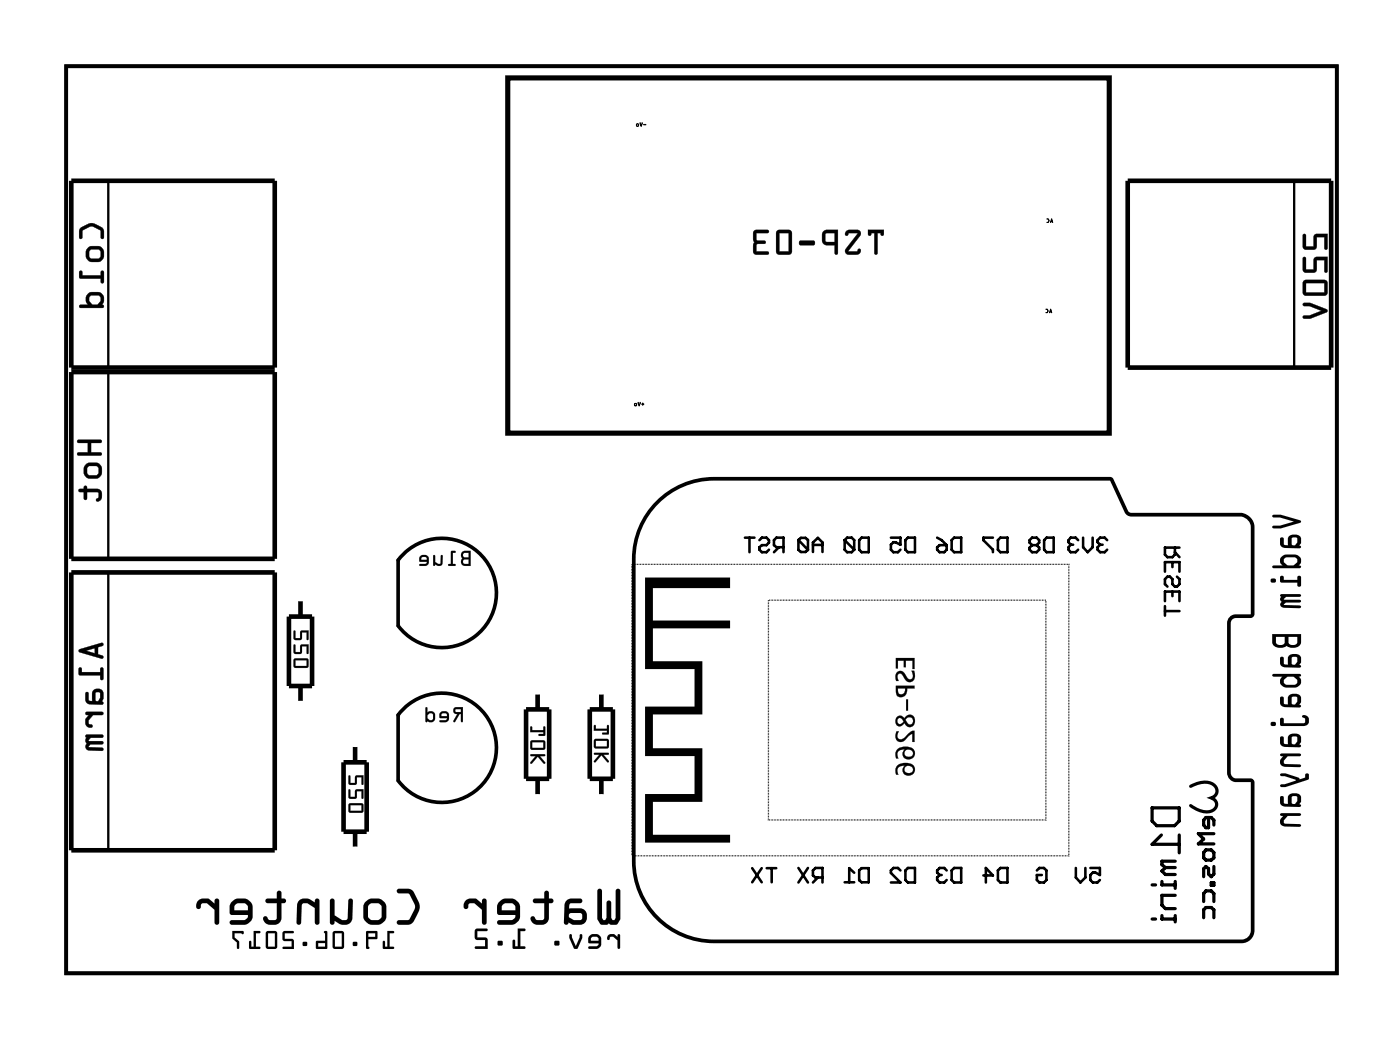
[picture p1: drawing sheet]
<svg xmlns="http://www.w3.org/2000/svg" width="77mm" height="57mm" viewBox="0 0 77 57" stroke-linecap="round" stroke-linejoin="round" font-family="sans-serif">
<path d="M3.6 3.6h69.8v49.8h-69.8zM22.2 30.3a3 3 0 0 1 4.3 .3 3 3 0 0 1-.3 4.3 3 3 0 0 1-4.3-.5v-3.6zM21.9 42.9v-3.6a3 3 0 0 1 4.4-.5 3 3 0 0 1 0 4.5 3 3 0 0 1-4.4-.4" fill="none" stroke="#000" stroke-width=".2"/>
<g fill="#000">
<path d="M35.4 31.7h4.7v.6h-4.2v1.8h4.2v.4h-4.2v1.8h2.7v2.9h-2.7v1.9h2.7v2.9h-2.7v1.8h4.2v.5h-4.7v-2.7h2.8v-2.1h-2.8v-2.7h2.8v-2.1h-2.8z"/>
<path d="M4.4 12.5l-.1 .2 .1 .4h.1v-.4l.5-.3 .5 .3v.4h.2v-.1a.6 .6 0 0 0-.6-.7h-.3zM4.7 14a.5 .5 0 0 0 1 0 .5 .5 0 0 0-1 0zM5 13.7h.5v.1v.3l-.1 .1h-.4l-.1-.1zM4.4 14.9v.4h1.1l.1 .2h.1v-.6h-.2v.2h-1v-.2zM4.8 16.1l-.1 .3 .1 .3h-.4v.2h1.3v-.1l-.1-.1 .1-.4-.1-.2-.2-.1zM5 16.2h.4l.1 .3-.1 .2h-.3l-.2-.2z"/>
<path d="M4.4 12.5l-.1 .5a.1 .1 0 0 0 .1 .1 .1 .1 0 0 0 .1-.1v-.3l.5-.3 .5 .3v.3a.1 .1 0 0 0 .1 .1 .1 .1 0 0 0 .1-.1v-.4l-.5-.3h-.3zM4.4 12.5l.4-.2a.83 .83 0 0 1 .9 .3v.4l-.1 .1h-.1v-.4l-.4-.3h-.2l-.4 .3v.4h-.1v-.4zM4.7 14a.51 .51 0 0 0 1 0 .51 .51 0 0 0-1 0zM4.7 14a.5 .5 0 0 1 1 0 .5 .5 0 0 1-1 0zM5 13.7h.5v.1v.4l-.6-.1v-.3zM5 13.7l-.1 .4 .1 .1h.4l.1-.1v-.3v-.1zM4.4 14.9v.4h1.1v.2a.1 .1 0 0 0 .1 .1 .1 .1 0 0 0 .1-.1v-.6a.1 .1 0 0 0-.1 0 .1 .1 0 0 0-.1 0v.2h-1v-.2zM4.4 14.9h.1v.2h1v-.2h.2v.6h-.1l-.1-.2h-1.1zM4.8 16.1l-.1 .3 .1 .3h-.4a.1 .1 0 0 0-.1 .1 .1 .1 0 0 0 .1 .1h1.2a.1 .1 0 0 0 .1-.1 .1 .1 0 0 0-.1-.1l.1-.2-.1-.4-.2-.1zM4.8 16.2l.2-.2 .6 .1 .1 .2v.3l-.1 .1 .1 .1v.1h-1.3v-.2h.5l-.2-.2zM5 16.2h.4l.1 .1v.2l-.1 .2h-.4l-.1-.2zM5 16.2l-.1 .3 .2 .2h.3l.1-.2-.1-.3z"/>
<path d="M35.4 6.8h.1zM35.2 6.7v.2l.1-.2-.1 .2zM34.9 6.9a.1 .1 0 0 0 .2 0 .1 .1 0 0 0-.2 0zM35 6.8v.1z"/>
<path d="M35.3 6.8l.2 .1zM35.4 6.8h.1zM35.1 6.7l.1 .3 .1-.3-.1 .2zM35.2 6.7v.2l.1-.2-.1 .2zM34.9 6.9a.1 .1 0 0 0 .2 0 .1 .1 0 0 0-.2 0zM35 6.8h.1v.1h-.1zM35 6.8v.1zM35 6.8v.1h.1v-.1z"/>
<path d="M47.7 12.6v.3h.1l.1-.1h.1v1.1l.2 .1v-1.2h.2v.1h.1l.1-.3zM46.5 12.7l-.1 .2h.1l.2-.1h.4l-.6 .9-.1 .2 .2 .1h.5l.2-.2-.1-.1-.1 .1h-.5l.6-.9 .1-.2-.2-.1zM45.2 12.7v.2v.4l.1 .1 .6 .1v.4l.1 .1v-1.4zM45.4 12.8h.5v.5h-.5zM43.9 13.2v.2l.1 .1h.7l.1-.1-.1-.2zM42.7 12.7l-.1 1.2 .2 .1h.6l.1-.2v-1.1l-.2-.1zM42.8 12.8h.5v1h-.5zM41.4 12.7v1.2l.1 .1h.7v-.2h-.7l.1-.4h.4l.1-.1-.1-.1h-.4l-.1-.4h.7v-.1z"/>
<path d="M47.7 12.6v.3a.1 .1 0 0 0 .1 0 .1 .1 0 0 0 .1-.1h.1v1.1a.1 .1 0 0 0 .1 .1 .1 .1 0 0 0 .1-.1v-1.1h.2a.11 .11 0 0 0 0 .1 .11 .11 0 0 0 .2 0v-.3zM47.7 12.6h.9l-.1 .3-.1-.1h-.2l-.1 1.2-.1-.1v-1.1h-.2l-.1 .1zM46.5 12.7l-.1 .2a.13 .13 0 0 0 .2 0 .13 .13 0 0 0 .1-.1h.4l-.6 .9a.21 .21 0 0 0-.1 .2 .21 .21 0 0 0 .2 .1h.5l.2-.3a.13 .13 0 0 0-.1 0 .13 .13 0 0 0-.1 .1h-.5l.7-.9a.21 .21 0 0 0-.2-.3zM46.5 12.7l.6-.1a.2 .2 0 0 1 .1 .3l-.6 .9h.5l.1-.1v.2l-.7 .1-.1-.3 .7-.9h-.4l-.2 .1zM45.2 12.7l-.1 .2 .1 .4 .1 .2h.6l-.1 .4a.1 .1 0 0 0 .1 .1 .1 .1 0 0 0 .1-.1v-1.3h-.6zM45.2 12.7l.8-.1v1.4l-.1-.1v-.4l-.6-.1-.1-.1zM45.4 12.8h.5v.5h-.5zM45.4 12.8v.5h.5v-.5zM43.9 13.2v.2l.1 .1h.7l.1-.1-.1-.2zM43.9 13.2h.8l.1 .2-.1 .1h-.7zM42.7 12.7l-.1 1.2 .2 .1h.6l.1-.2v-1.1l-.2-.1zM42.7 12.7l.6-.1 .2 .1v1.1l-.1 .2h-.6l-.1-.1zM42.8 12.8h.5v1h-.5zM42.8 12.8v1h.5v-1zM41.4 12.7v1.2l.1 .1h.7a.1 .1 0 0 0 0-.1 .1 .1 0 0 0 0-.1h-.7l.1-.4h.4a.1 .1 0 0 0 .1-.1 .1 .1 0 0 0-.1-.1h-.4l-.1-.4h.7a.1 .1 0 0 0 0-.1 .1 .1 0 0 0 0-.1zM41.4 12.7h.8v.1h-.7l.1 .4h.4l.1 .1-.1 .1h-.4l-.1 .4h.7v.2h-.7l-.1-.1z"/>
<path d="M57.7 17l-.1 .2h.2zM57.7 17v.1zM57.4 17.1a.1 .1 0 0 0 .2 0 .1 .1 0 0 0-.2 0z"/>
<path d="M57.7 17l-.1 .2h.2zM57.7 17l.1 .2h-.2zM57.7 17v.1zM57.7 17v.1h.1zM57.4 17l.2 .1-.2 .1h.1l.1-.2zM57.5 17h.1l-.1 .2 .1-.1z"/>
<path d="M57.8 12l-.1 .2h.1zM57.8 12.1h-.1zM57.5 12.1a.09 .09 0 0 0 .1 0 .09 .09 0 0 0-.1 0z"/>
<path d="M57.7 12v.2h.1zM57.8 12v.2h-.1zM57.8 12l-.1 .2h.1zM57.5 12l.1 .1-.1 .1h.1v-.1zM57.5 12l.1 .1-.1 .1h.1v-.1z"/>
<path d="M71.6 12.9v.6l.1 .2h.6v-.7h.4l.1 .7h.1v-.9l-.7 .1v.6h-.5v-.6zM71.6 14.1v.7l.1 .2 .6-.1v-.6h.4l.1 .6h.1v-.8l-.7 .1v.6h-.5v-.6zM71.6 15.4v.7l.1 .1h1l.2-.1v-.6l-.1-.1zM71.7 15.5h1v.6h-1zM71.6 16.7v.1h.3l.7 .3-.7 .2h-.3v.2h.4l.9-.4v-.1l-.9-.4z"/>
<path d="M71.6 12.9v.6l.1 .2h.6v-.7h.4v.6a.1 .1 0 0 0 .1 .1 .1 .1 0 0 0 .1-.1v-.8l-.7 .1v.6h-.5v-.6zM71.6 12.9h.1v.6h.5v-.6l.7-.1v.9h-.1v-.7h-.5v.7h-.6l-.1-.2zM71.6 14.1v.7l.1 .2 .6-.1v-.6h.4v.6a.1 .1 0 0 0 .1 .1 .1 .1 0 0 0 .1-.1v-.8h-.7v.7h-.5v-.6zM71.6 14.1l.1 .1v.6h.5v-.6l.7-.1v.8h-.1v-.6h-.5v.6l-.6 .1-.1-.2zM71.6 15.4v.7l.1 .1h1l.2-.1v-.6l-.1-.1zM71.6 15.4h1.2l.1 .1v.6l-.2 .1h-1l-.1-.1zM71.7 15.5h1v.6h-1zM71.7 15.5v.6h1.1v-.6zM71.6 16.6v.2h.3l.7 .3-.7 .2h-.2a.1 .1 0 0 0-.1 .1 .1 .1 0 0 0 .1 .1h.3l.9-.4-.9-.5zM71.6 16.7l.4-.1 .9 .4v.1l-.9 .4h-.4v-.2h.3l.7-.2-.7-.3h-.3z"/>
<path d="M3.6 3.6v49.8h69.8v-49.8zM3.6 3.6h69.8v49.8h-69.8z"/>
<path d="M4.3 24.2v.1h.5v.5h-.5v.2h1.3l-.1-.2h-.5v-.5h.5v-.2zM4.6 25.9a.5 .5 0 0 0 1 0 .5 .5 0 0 0-1 0zM4.9 25.6h.4l.1 .1v.3l-.1 .1h-.4l-.1-.2zM4.3 26.9l.1 .1h.2v.4h.1h.1v-.4h.6v.3l-.1 .1v.1a.35 .35 0 0 0 .3-.3 .35 .35 0 0 0-.3-.4h-.5l-.1-.1-.1 .1z"/>
<path d="M4.3 24.2v.1h.5v.5h-.5a.1 .1 0 0 0-.1 .1 .1 .1 0 0 0 .1 .1h1.2a.1 .1 0 0 0 .1-.1 .1 .1 0 0 0-.1-.1h-.5v-.5h.5a.1 .1 0 0 0 .1-.1 .1 .1 0 0 0-.1-.1zM4.3 24.2h1.2v.1h-.5v.5h.5l.1 .2h-1.3v-.2h.5v-.5h-.5zM4.6 25.9a.51 .51 0 0 0 1 0 .51 .51 0 0 0-1 0zM4.6 25.9a.5 .5 0 0 1 1 0 .5 .5 0 0 1-1 0zM4.9 25.6h.4l.1 .1-.1 .4-.5-.1v-.3zM4.8 25.6v.3l.1 .2h.4l.1-.1v-.3l-.1-.1zM4.3 26.9l.1 .1h.2v.4a.1 .1 0 0 0 .1 .1 .1 .1 0 0 0 .1-.1v-.4h.6v.3l-.1 .1v.1a.21 .21 0 0 0 .2 0 .21 .21 0 0 0 .1-.2v-.3l-.2-.1-.6-.1a.1 .1 0 0 0-.1-.1 .1 .1 0 0 0-.1 .1zM4.3 26.9l.3-.1 .1-.1 .1 .1h.5a.37 .37 0 0 1 .3 .4 .37 .37 0 0 1-.2 .3l-.1-.1 .1-.1v-.3h-.6v.4h-.1h-.1v-.4h-.2z"/>
<path d="M4.3 35.7l.1 .1 1.2 .4 .1-.1-.1-.1-.2-.1v-.4l.3-.1-.1-.1zM4.3 35.7l1.3-.4 .1 .1-.3 .1v.4l.2 .1 .1 .1-.1 .1-1.2-.4zM4.7 35.7l.5-.1v.3zM4.7 35.7l.5 .2v-.3zM4.3 36.7l.1 .4h1.1v.1a.1 .1 0 0 0 .1 .1 .1 .1 0 0 0 .1-.1v-.5a.1 .1 0 0 0-.1-.1 .1 .1 0 0 0-.1 .1v.2h-1v-.2zM4.4 36.7h.1v.2h1v-.2h.1l.1 .6h-.2v-.2h-1.1zM4.7 38v.4l.1 .2 .8 .1a.09 .09 0 0 0 .1-.1 .09 .09 0 0 0-.1-.1l.1-.4a.32 .32 0 0 0-.3-.3 .32 .32 0 0 0-.3 .3v.4l-.2-.1v-.4zM4.7 38h.2v.5h.2v-.4a.31 .31 0 0 1 .3-.3 .31 .31 0 0 1 .3 .3l-.1 .4v.2h-.7l-.2-.2zM5.3 38h.2v.3l-.1 .2-.1-.1zM5.3 38l-.1 .4 .2 .1 .1-.2v-.3zM4.7 39.1v.1l.2 .1-.2 .2a.33 .33 0 0 0 0 .3 .33 .33 0 0 0 .3 .2 .14 .14 0 0 0 .1-.2 .14 .14 0 0 0-.2-.1v-.2l.2-.2h.5a.1 .1 0 0 0 .1-.1 .1 .1 0 0 0-.1-.1zM4.7 39.1h1l-.1 .1h-.5l-.2 .3v.2l.2 .2a.23 .23 0 0 1-.3 0 .23 .23 0 0 1-.1-.2v-.2l.2-.3h-.2zM4.7 40.3v.3l.1 .2a.21 .21 0 0 0-.1 .3 .21 .21 0 0 0 .2 .1h.7a.1 .1 0 0 0 .1-.1 .1 .1 0 0 0-.1-.1h-.7l.1-.1h.6a.1 .1 0 0 0 .1-.1 .1 .1 0 0 0-.1-.1l-.7-.1 .1-.1h.6a.1 .1 0 0 0 .1-.1 .1 .1 0 0 0-.1-.1zM4.7 40.4h1l-.1 .1h-.6l-.1 .1 .7 .1v.1l-.6 .1-.1 .1h.7v.2h-.7a.21 .21 0 0 1-.2-.2 .21 .21 0 0 1 .1-.2l-.1-.2z"/>
<path d="M4.3 35.7l.1 .1 1.2 .4 .1-.1-.1-.1-.2-.1v-.4h.2v-.2zM4.7 35.7l.5-.1v.3zM4.3 36.7l.1 .4h1.1v.2h.2l-.1-.7-.1 .1v.2h-1v-.2zM4.7 38v.5l.2 .2h.8l-.1-.2 .1-.4a.31 .31 0 0 0-.3-.3 .31 .31 0 0 0-.3 .3v.4h-.2v-.5zM5.3 38h.2v.3l-.1 .2-.2-.1zM4.7 39.1v.1l.2 .1-.2 .2a.33 .33 0 0 0 0 .3 .33 .33 0 0 0 .3 .1 .12 .12 0 0 0 .1-.1 .12 .12 0 0 0-.2-.1v-.2l.2-.2 .5-.1 .1-.1zM4.7 40.4l.1 .7 .9 .1-.1-.1-.7-.1 .1-.1 .7-.1-.1-.1-.7-.1 .1-.1h.6l.1-.1z"/>
<path d="M16.1 34.6l.1 .5h.4v-.4h.2v.4h.1v-.5h-.4v.4h-.3v-.4zM16.1 35.4l.1 .5h.4v-.4h.2v.4h.1v-.5h-.4v.4h-.3v-.4zM16.2 36.2v.5l.7-.1v-.4zM16.2 36.2h.6v.4h-.6z"/>
<path d="M16.1 34.6l.1 .5h.4v-.4h.2v.4h.2v-.5h-.5v.4h-.3v-.4zM16.1 34.6h.1v.4h.3v-.4h.4v.5l-.1-.4h-.2v.4h-.4zM16.1 35.4l.1 .5h.4v-.4h.2v.4h.2v-.5h-.5v.4h-.3v-.4zM16.1 35.4h.1v.4h.3v-.4h.4v.5l-.1-.4h-.2v.4h-.4zM16.2 36.2l-.1 .4 .1 .1h.6l.1-.1v-.5zM16.2 36.2h.7v.4l-.7 .1zM16.2 36.2h.6v.4h-.6zM16.2 36.2v.4h.6v-.4z"/>
<path d="M24.9 38.9a.19 .19 0 0 0 0 .2 .19 .19 0 0 0 .2 .1l-.2 .4h.1l.3-.4v.4h.1v-.8zM25 38.9h.3v.2h-.3zM24.2 39.1v.3l.4 .1h-.1h-.3v.1h.4l.1-.1-.1-.4-.1-.1zM24.3 39.2h.2l.1 .1h-.4zM23.4 38.8v.8h.4l.1-.1v-.3l-.2-.2-.2 .1v-.2zM23.5 39.2h.3v.3h-.2l-.1-.1z"/>
<path d="M24.9 38.9a.2 .2 0 0 0 0 .2 .2 .2 0 0 0 .2 .1l-.2 .4h.1l.3-.4v.4h.1v-.8zM25 38.9l.4-.1v.8l-.1-.4h-.1l-.2 .4h-.1l.2-.4a.19 .19 0 0 1-.2-.1 .19 .19 0 0 1 .1-.2zM25 38.9h.3v.2h-.3zM25 38.9v.2h.3v-.2zM24.2 39.1l-.1 .3h.5l-.1 .1h-.3l-.1 .1h.5l.1-.1-.1-.4-.1-.1zM24.2 39.1h.3h.1l.1 .4-.1 .1h-.4v-.1h.3h.1l-.4-.1zM24.3 39.2h.2l.1 .1h-.4zM24.3 39.2l-.1 .1h.4l-.1-.1zM23.4 38.8v.8h.4l.1-.1v-.3l-.2-.2-.2 .1v-.2zM23.4 38.8l.1 .1v.2h.2l.2 .1v.3l-.1 .1h-.4zM23.5 39.2h.1h.2v.3h-.2l-.1-.1zM23.5 39.2v.3h.1h.2v-.3h-.2z"/>
<path d="M25.4 30.3l-.1 .6 .2 .2h.4v-.9zM25.5 30.7h.2v.3l-.2-.1zM25.5 30.4h.2v.2h-.2zM24.8 30.3v.7h-.2l.4 .1v-.1h-.1v-.6l.1-.1zM23.8 30.5v.6l.1-.1a.23 .23 0 0 0 .2 .1 .23 .23 0 0 0 .2-.2v-.4h-.1l-.1 .5-.2-.1v-.4zM23.1 30.5l-.1 .3 .4 .1v.1h-.3l-.1 .1 .5-.1 .1-.1-.1-.3-.1-.1zM23.2 30.6h.2v.1h-.3z"/>
<path d="M25.4 30.3l-.1 .6 .2 .2h.4v-.9zM25.4 30.3l.5-.1v.9h-.4a.23 .23 0 0 1-.2-.2 .23 .23 0 0 1 .1-.2l-.1-.2zM25.5 30.7h.2v.3l-.2-.1zM25.5 30.7v.2l.2 .1v-.3zM25.5 30.4h.2v.2h-.2zM25.5 30.4v.2h.2v-.3zM24.8 30.3v.7h-.2l.4 .1v-.1h-.1v-.6l.1-.1zM24.8 30.3h.2h-.1v.7h.1v.1l-.4-.1h.2zM23.8 30.5v.6l.1-.1a.24 .24 0 0 0 .4-.1v-.4h-.1v.4l-.1 .1-.2-.1v-.4zM23.8 30.5h.1v.4l.2 .1 .1-.5h.1v.5l-.3 .1-.1-.1h-.1zM23.1 30.5l-.1 .3h.4v.2h-.3l-.1 .1 .5-.1 .1-.1-.1-.3-.1-.1zM23.1 30.5h.3l.1 .1 .1 .3-.1 .1h-.5h.1h.3l.1-.1-.5-.1zM23.2 30.6h.2v.1h-.3zM23.2 30.6l-.1 .1h.4l-.1-.1z"/>
<path d="M29.1 39.9v.3h.7v.1l-.2 .1h.3v-.5l-.1 .2h-.6v-.2zM29.2 40.7v.5l.7-.1v-.5zM29.2 40.7h.6v.4h-.6zM29.1 41.4l.1 .1h.2l-.3 .3 .1 .1 .3-.4 .4 .4-.2-.4h.2v-.1z"/>
<path d="M29.1 39.9v.3h.7v.1h-.2v.1h.4l-.1-.5h-.1v.2h-.6v-.2zM29.1 39.9h.1v.2h.7v-.2v.5h-.3l.3-.1v-.1h-.8zM29.2 40.7l-.1 .4 .1 .1h.6l.1-.1v-.5zM29.2 40.7h.7v.4l-.7 .1zM29.2 40.7h.6v.4h-.6zM29.2 40.7v.4h.7v-.4zM29.1 41.4l.1 .1h.2l-.3 .3 .1 .1 .3-.4 .4 .4h.1l-.3-.4h.2v-.1zM29.1 41.4h.8v.1h-.3l.3 .4-.4-.4-.3 .4-.1-.1 .3-.3h-.2z"/>
<path d="M32.6 39.8v.3h.7v.1l-.2 .1h.3v-.5l-.1 .2h-.6v-.2zM32.7 40.6v.5l.7-.1v-.4zM32.7 40.7h.6v.3h-.6zM32.6 41.3l.1 .1h.2l-.3 .4 .1 .1 .3-.4 .4 .3-.2-.4h.2v-.1z"/>
<path d="M32.6 39.8v.3h.7v.1h-.2v.1h.4l-.1-.5h-.1v.2h-.6v-.2zM32.6 39.8h.1v.2h.6l.1-.2v.5h-.3l.2-.1v-.1h-.7zM32.7 40.6l-.1 .4 .1 .1h.6l.1-.1v-.4zM32.7 40.6h.7v.4l-.7 .1zM32.7 40.7h.6v.3h-.6zM32.7 40.7v.3h.6v-.3zM32.6 41.3l.1 .1h.2l-.3 .4 .1 .1 .3-.4 .4 .3h.1l-.3-.4h.2v-.1zM32.6 41.3h.8v.1h-.3l.3 .4-.4-.3-.3 .3h-.1l.3-.4h-.2z"/>
<path d="M35.3 22.2a.06 .06 0 0 0 .1 0 .06 .06 0 0 0-.1 0zM35 22.1l.1 .2 .1-.2-.1 .1zM34.8 22.2a.1 .1 0 0 0 .2 0 .1 .1 0 0 0-.2 0zM34.9 22.2v.1z"/>
<path d="M35.3 22.2a.07 .07 0 0 0 .1 0 .07 .07 0 0 0-.1 0zM35.2 22.2a.1 .1 0 0 0 .2 0 .1 .1 0 0 0-.2 0zM35 22.1l.1 .2 .1-.2-.1 .1zM35.1 22.1v.2l.1-.2-.1 .2zM34.8 22.2a.1 .1 0 0 0 .2 0 .1 .1 0 0 0-.2 0zM34.9 22.2h.1v.1h-.1zM34.9 22.2v.1l.1-.1z"/>
<path d="M49.2 36.1v.6h.1v-.4h.4v.3h.1v-.3h.3v.4h.1v-.6zM49.3 36.9l-.1 .1a.25 .25 0 0 0 .2 .4l-.1-.3 .1-.1h.1a.46 .46 0 0 0 .7 .4v-.4v-.2h-.1l.1 .3a.2 .2 0 0 1-.3 .2 .2 .2 0 0 1-.1-.2l-.3-.3zM49.2 37.6a.53 .53 0 0 0 .2 .7 .37 .37 0 0 0 .4-.5h.4v-.2zM49.3 37.8l.4 .1a.22 .22 0 0 1-.2 .2 .22 .22 0 0 1-.2-.3zM49.8 38.4v.6h.1v-.6zM49.3 39.4l-.1 .2 .1 .2 .1 .1 .3-.2 .1 .2a.32 .32 0 0 0 .5-.3 .32 .32 0 0 0-.5-.3l-.1 .1-.3-.1zM49.3 39.5l.2-.1 .1 .2-.2 .1zM49.8 39.4a.2 .2 0 0 1 .3 0 .2 .2 0 0 1 0 .3 .2 .2 0 0 1-.3-.1zM49.3 40.1a.35 .35 0 0 0 0 .6 .35 .35 0 0 0 .6-.2l.2-.2v.4h.1v-.6h-.1l-.6 .5-.2-.1 .1-.4zM49.3 41.1l-.1 .3v.2h.1a.31 .31 0 0 1 .2-.4l.2-.1a.34 .34 0 0 0 .1 .6 .34 .34 0 0 0 .5-.3 .34 .34 0 0 0-.3-.4zM49.7 41.3a.22 .22 0 0 1 .4 0 .22 .22 0 0 1-.4 0zM49.3 42l-.1 .3v.2h.1a.31 .31 0 0 1 .2-.4l.2-.1a.34 .34 0 0 0 .1 .6 .34 .34 0 0 0 .5-.3 .34 .34 0 0 0-.3-.4zM49.7 42.2a.22 .22 0 0 1 .4 0 .22 .22 0 0 1-.4 0z"/>
<path d="M49.2 36.1v.6h.1v-.4h.4l-.1 .3h.2v-.3h.3v.4h.1v-.6zM49.2 36.1h1v.6h-.1v-.4h-.3v.3h-.1v-.3h-.4v.4h-.1zM49.3 36.9l-.1 .2v.3h.2l-.1-.3 .1-.1 .2 .1a.33 .33 0 0 0 .4 .3 .33 .33 0 0 0 .3-.4l-.1-.2h-.1v.3a.17 .17 0 0 1-.1 .2 .17 .17 0 0 1-.2-.2l-.3-.3zM49.3 36.9h.2l.3 .2a.18 .18 0 0 0 .2 .2 .18 .18 0 0 0 .2-.2l-.1-.3h.1a.34 .34 0 0 1 0 .5 .34 .34 0 0 1-.5 0v-.1a.2 .2 0 0 0-.2-.2 .2 .2 0 0 0-.2 .1l.1 .3h-.2zM49.2 37.6a.54 .54 0 0 0 .2 .7 .37 .37 0 0 0 .3-.1 .37 .37 0 0 0 .1-.4h.4v-.2zM49.2 37.6h1v.2h-.4a.33 .33 0 0 1-.1 .4 .33 .33 0 0 1-.5-.1zM49.3 37.8l.4 .1a.21 .21 0 0 1-.2 .2 .21 .21 0 0 1-.2-.3zM49.3 37.8a.23 .23 0 0 0 .2 .3 .23 .23 0 0 0 .2-.3zM49.8 38.4v.6h.1v-.6zM49.8 38.4h.1v.6h-.1zM49.3 39.4l-.1 .2v.2l.2 .1 .3-.2 .1 .2a.32 .32 0 0 0 .5-.3 .32 .32 0 0 0-.5-.3l-.1 .1-.3-.1zM49.3 39.4l.1-.1 .3 .2 .1-.2a.31 .31 0 0 1 .5 .3 .31 .31 0 0 1-.5 .3l-.1-.2-.3 .2-.1-.1-.1-.2zM49.3 39.5l.2-.1 .1 .2-.2 .1zM49.3 39.6a.19 .19 0 0 0 .3 0 .19 .19 0 0 0-.3 0zM49.7 39.5a.2 .2 0 0 1 .4 0 .2 .2 0 0 1-.4 0zM49.8 39.4a.21 .21 0 0 0 0 .3 .21 .21 0 0 0 .3 0 .21 .21 0 0 0-.1-.3zM49.2 40.1a.35 .35 0 0 0 .1 .6 .35 .35 0 0 0 .5-.2l.3-.2v.4h.1v-.6h-.1l-.6 .5-.2-.1 .1-.4zM49.3 40.1h.1l-.1 .4 .2 .1 .6-.5h.1v.6h-.1v-.4l-.3 .2a.34 .34 0 0 1-.5 .2 .34 .34 0 0 1 0-.5zM49.3 41.1l-.1 .3v.2h.2a.3 .3 0 0 1 .1-.4l.2-.1a.33 .33 0 0 0 0 .5 .33 .33 0 0 0 .5 0 .34 .34 0 0 0 0-.4 .34 .34 0 0 0-.2-.2h-.4zM49.3 41.1a.57 .57 0 0 1 1 .3 .32 .32 0 0 1-.5 .3 .32 .32 0 0 1-.1-.6l-.2 .1a.31 .31 0 0 0-.2 .4h-.1v-.2zM49.7 41.3a.21 .21 0 0 1 .4 0 .21 .21 0 0 1-.4 0zM49.7 41.3a.25 .25 0 0 0 .5 0 .25 .25 0 0 0-.5 0zM49.3 42l-.1 .3v.2h.2a.3 .3 0 0 1 .1-.4l.2-.1a.33 .33 0 0 0 0 .5 .33 .33 0 0 0 .5 0 .34 .34 0 0 0 0-.4 .34 .34 0 0 0-.2-.2h-.4zM49.3 42a.57 .57 0 0 1 1 .2 .32 .32 0 0 1-.5 .4 .32 .32 0 0 1-.1-.6l-.2 .1a.31 .31 0 0 0-.2 .4h-.1v-.2zM49.7 42.2a.21 .21 0 0 1 .4 0 .21 .21 0 0 1-.4 0zM49.7 42.2a.25 .25 0 0 0 .5 0 .25 .25 0 0 0-.5 0z"/>
<path d="M69.9 28.3v.1h.4l.8 .2-.8 .3h-.4v.1h.5l1.1-.4-1.1-.3zM70.3 29.5v.4l.2 .2h.9l.1-.1h-.1l.1-.2a.38 .38 0 0 0-.3-.4 .38 .38 0 0 0-.5 .2l.1 .3h-.2h-.1v-.4zM71 29.5h.3v.3l-.2 .1h-.1zM70.4 30.6l-.1 .3 .2 .1h-.6v.2l1.6-.1-.2-.1 .2-.1v-.2l-.3-.2h-.6zM70.6 30.7l.5-.1 .2 .1v.2a.44 .44 0 0 1-.8 0zM70.3 31.6l.1 .4h.9v.2h.2l-.1-.6-.1 .1v.1h-.8v-.1zM69.8 31.9a.15 .15 0 0 0 .3 0 .15 .15 0 0 0-.3 0zM70.3 32.6l.1 .7h1.1l-.1-.1h-.9l.1-.1h.8v-.2h-.9l.2-.1h.7v-.2zM69.9 34.8v.5a.49 .49 0 0 0 .8 .2l.4 .1a.38 .38 0 0 0 .4-.3v-.5zM70.8 35h.5v.3a.27 .27 0 0 1-.3 .1 .27 .27 0 0 1-.2-.1zM70.1 35h.5v.3a.27 .27 0 0 1-.3 .1 .27 .27 0 0 1-.2-.1zM70.3 36.1v.4l.2 .1 .9 .1 .1-.1-.1-.1 .1-.1a.38 .38 0 0 0-.3-.5 .38 .38 0 0 0-.5 .2l.1 .4h-.2l-.1-.1v-.3zM71 36.1h.3v.2l-.2 .2-.1-.1zM69.9 37v.1h.5l-.1 .4 .3 .2h.6l.2-.1a.3 .3 0 0 0-.1-.5h.2l-.1-.1zM70.5 37.3a.44 .44 0 0 1 .8 0v.2l-.2 .1h-.4l-.2-.1zM70.3 38.3v.4l.2 .1h.9h.1l-.1-.1 .1-.2a.38 .38 0 0 0-.3-.4 .38 .38 0 0 0-.5 .2l.1 .4h-.2l-.1-.1v-.3zM71 38.3h.3v.2l-.2 .2-.1-.1zM70.3 39.4l.1 .5h1.2a.29 .29 0 0 0 .3-.4 .29 .29 0 0 0-.4-.2l.2 .2-.1 .2h-1.1v-.2zM69.8 39.8a.15 .15 0 0 0 .3 0 .15 .15 0 0 0-.3 0zM70.3 40.4v.5l.2 .1h.9l.1-.1h-.1l.1-.2a.38 .38 0 0 0-.3-.4 .38 .38 0 0 0-.5 .2l.1 .4-.2-.1h-.1v-.3zM71 40.4l.3 .1v.2l-.2 .2-.1-.1zM70.3 41.4v.1h.2l-.2 .3 .1 .2 .2 .1h.9l-.1-.1-.8-.1h-.1l.2-.4h.7v-.1zM70.3 42.5l.1 .1 .8 .2-.8 .3h-.1l.1 .1h.2l1.3-.5-.1-.2h-.1v.2l-.3 .1-.1-.1-.7-.2zM70.3 43.7v.4l.2 .2h.9l.1-.1h-.1l.1-.2a.38 .38 0 0 0-.3-.4 .38 .38 0 0 0-.5 .2l.1 .3h-.2h-.1v-.4zM71 43.7h.3v.3l-.2 .1h-.1zM70.3 44.7v.1h.2l-.2 .3 .1 .2 .2 .1 .9-.1-.1-.1h-.8l-.1-.1 .2-.3h.7v-.1z"/>
<path d="M69.9 28.3v.1h.4l.8 .2-.8 .3h-.4v.1h.5l1.1-.4-1.1-.3zM69.9 28.3h.5l1.1 .3-1.1 .4h-.5v-.1h.4l.8-.3-.8-.2h-.4zM70.3 29.5v.4l.2 .2h.9l.1-.1h-.1l.1-.2a.38 .38 0 0 0-.3-.4 .38 .38 0 0 0-.5 .2l.1 .3h-.2h-.1v-.4zM70.3 29.5h.2v.4h.1h.2l-.1-.3a.38 .38 0 0 1 .5-.3 .38 .38 0 0 1 .3 .5l-.1 .1 .1 .1-.1 .1h-.9l-.2-.2zM71 29.5h.3v.3l-.2 .1h-.1zM71 29.5v.4h.1l.2-.1v-.3zM70.4 30.6l-.1 .3 .2 .1h-.6v.2l1.6-.1-.2-.1 .2-.1v-.2l-.3-.2h-.6zM70.4 30.6l.2-.2 .6 .1 .3 .2v.2l-.2 .1 .2 .1-1.6 .1v-.2h.6l-.2-.1zM70.5 30.7l.6-.1 .2 .1v.2l-.2 .1h-.4l-.2-.1zM70.6 30.7l-.1 .2 .2 .1h.4l.2-.1v-.2l-.2-.1zM70.3 31.6l.1 .4h.9v.2h.2l-.1-.6-.1 .1v.1h-.8v-.1zM70.3 31.6l.2 .1v.1h.8v-.1l.1-.1 .1 .6h-.2v-.2h-.9zM69.8 31.9a.15 .15 0 0 0 .3 0 .15 .15 0 0 0-.3 0zM69.8 31.9a.15 .15 0 0 1 .3 0 .15 .15 0 0 1-.3 0zM70.3 32.6v.3l.1 .1a.18 .18 0 0 0-.1 .3 .18 .18 0 0 0 .3 .1h.8v-.2h-.9l.1-.1h.8v-.2h-.9l.2-.1h.7l.1-.1zM70.3 32.6l1.2 .1-.1 .1h-.7l-.2 .1h.9v.2h-.8l-.1 .1h.9v.2h-.8a.18 .18 0 0 1-.3-.1 .18 .18 0 0 1 .1-.3l-.1-.1zM69.9 34.8v.5a.52 .52 0 0 0 .8 .2l.4 .1a.37 .37 0 0 0 .4-.3v-.5zM69.9 34.8h1.6v.5a.49 .49 0 0 1-.8 .2l-.4 .1a.38 .38 0 0 1-.4-.3zM70.8 35h.5v.3a.27 .27 0 0 1-.3 .1 .27 .27 0 0 1-.2-.1zM70.8 35v.3a.27 .27 0 0 0 .2 .1 .27 .27 0 0 0 .3-.1v-.3zM70.1 35h.5v.3a.27 .27 0 0 1-.3 .1 .27 .27 0 0 1-.2-.1zM70.1 35v.3a.27 .27 0 0 0 .2 .1 .27 .27 0 0 0 .3-.1v-.3zM70.3 36.1v.4l.2 .1h.9h.1l-.1-.1 .1-.1a.38 .38 0 0 0-.3-.5 .38 .38 0 0 0-.5 .2l.1 .4h-.2l-.1-.1v-.3zM70.3 36.1h.2v.3l.1 .1h.2l-.1-.4a.38 .38 0 0 1 .5-.2 .38 .38 0 0 1 .3 .5l-.1 .1 .1 .1-.1 .1-.9-.1-.2-.1zM71 36.1h.3v.2l-.2 .2-.1-.1zM71 36.1v.3l.1 .1 .2-.2v-.2zM69.9 37v.1h.5l-.1 .4 .3 .2h.6l.2-.1a.3 .3 0 0 0-.1-.5h.2l-.1-.1zM69.9 37h1.5l.1 .1-.1 .1a.29 .29 0 0 1 0 .4l-.2 .1h-.6l-.3-.2 .1-.4h-.5zM70.5 37.3l.2-.1h.4l.2 .1v.2l-.2 .1h-.4l-.2-.1zM70.5 37.3v.2l.2 .1h.4l.2-.1v-.2a.44 .44 0 0 0-.8 0zM70.3 38.3v.4l.2 .1h.9l.1-.1h-.1l.1-.2a.38 .38 0 0 0-.3-.4 .38 .38 0 0 0-.5 .2l.1 .4h-.2l-.1-.1v-.3zM70.3 38.3h.2v.3l.1 .1h.2l-.1-.4a.38 .38 0 0 1 .5-.2 .38 .38 0 0 1 .3 .5l-.1 .1 .1 .1h-.1h-.9l-.2-.1zM71 38.3h.3v.2l-.2 .2-.1-.1zM71 38.3v.3l.1 .1 .2-.2v-.2zM70.3 39.4l.1 .5h1.2a.3 .3 0 0 0 .3-.3 .3 .3 0 0 0-.3-.3h-.1l.2 .2v.2h-.1h-1.1v-.2zM70.3 39.4l.2 .1v.2h1.1l.1-.2-.2-.2a.21 .21 0 0 1 .3 0 .21 .21 0 0 1 .1 .2v.2l-.2 .1-1.3 .1-.1-.1zM69.8 39.8a.15 .15 0 0 0 .3 0 .15 .15 0 0 0-.3 0zM69.8 39.8a.15 .15 0 0 1 .3 0 .15 .15 0 0 1-.3 0zM70.3 40.4v.5l.2 .1h.9l.1-.1h-.1l.1-.2a.38 .38 0 0 0-.3-.4 .38 .38 0 0 0-.5 .2l.1 .4-.2-.1h-.1v-.3zM70.3 40.4l.2 .1v.3h.1l.2 .1-.1-.4a.38 .38 0 0 1 .5-.2 .38 .38 0 0 1 .3 .5l-.1 .1h.1l-.1 .1h-.9l-.2-.1zM71 40.4l.3 .1v.2l-.2 .2-.1-.1zM71 40.4v.4l.1 .1 .2-.2v-.2zM70.3 41.4v.1h.2l-.1 .2a.27 .27 0 0 0-.1 .3 .27 .27 0 0 0 .3 .1h.8v-.1l-.8-.1-.1-.1 .2-.3h.7l.1-.1zM70.3 41.4h1.1v.1h-.7l-.2 .4h.1l.8 .1 .1 .1h-.9l-.2-.1-.1-.2 .2-.3h-.2zM70.3 42.5l.1 .1 .8 .2-.8 .3h-.1l.1 .1h.2l1.3-.5-.1-.2h-.1v.2l-.3 .1-.1-.1-.7-.2zM70.3 42.5h.3l.7 .2 .1 .1 .3-.1v-.2h.1l.1 .2-1.3 .5h-.2l-.1-.1h.1l.8-.3-.8-.2zM70.3 43.7v.4l.2 .2h.9l.1-.1h-.1l.1-.2a.38 .38 0 0 0-.3-.4 .38 .38 0 0 0-.5 .2l.1 .3h-.2h-.1v-.4zM70.3 43.7h.2v.4h.1h.2l-.1-.3a.38 .38 0 0 1 .5-.3 .38 .38 0 0 1 .3 .5l-.1 .1 .1 .1-.1 .1h-.9l-.2-.2zM71 43.7h.3v.3l-.2 .1h-.1zM71 43.7v.4h.1l.2-.1v-.3zM70.3 44.7v.1h.2l-.1 .1a.27 .27 0 0 0-.1 .3 .27 .27 0 0 0 .3 .2h.8v-.2h-.8l-.1-.2 .2-.2h.7l.1-.1zM70.3 44.7h1.1v.1h-.7l-.2 .3 .1 .1h.8l.1 .1-.9 .1-.2-.1-.1-.2 .2-.3h-.2z"/>
<path d="M19.2 42.6v.5h.4v-.4h.3v.4h.1v-.5h-.5v.4h-.3v-.4zM19.2 43.3v.5h.4v-.4h.3v.4h.1v-.5l-.5 .1v.4h-.3v-.4zM19.2 44.1v.5h.8l-.1-.5zM19.2 44.2h.7v.3h-.7z"/>
<path d="M19.2 42.6v.5h.4v-.4h.3v.4h.1v-.5h-.5v.4h-.3v-.4zM19.2 42.6v.4h.3v-.4h.5v.5h-.1v-.4h-.3v.4h-.4zM19.2 43.3v.6l.4-.1v-.4h.3v.4h.1v-.5l-.5 .1v.4h-.3v-.4zM19.2 43.3v.1v.4h.3v-.4l.5-.1v.5h-.1v-.4h-.3v.4h-.4zM19.2 44.1l-.1 .4 .1 .1h.7h.1l-.1-.5zM19.2 44.1h.7l.1 .5h-.8zM19.2 44.2h.7v.3h-.7zM19.2 44.2v.3h.7v-.3z"/>
<path d="M21.3 51.1v.9h-.1l-.1-.3-.1 .4h.6v-.1h-.2v-.8h.2l.1-.1zM21.3 51.1h.4l-.1 .1h-.2v.8h.2v.1h-.6l.1-.4 .1 .3h.1zM20.1 51.1v.9l.1 .1 .1-.1-.1-.4 .5-.1v-.3zM20.1 51.1l.6 .1v.3l-.5 .1 .1 .4-.1 .1-.1-.1zM20.2 51.2h.4v.2h-.4zM20.2 51.2v.2h.4v-.2zM19.4 51.7v.2h.2v-.2zM19.4 51.7h.2v.2h-.2zM18.3 51.1v.9l.1 .1h.4l.1-.1v-.8l-.1-.1zM18.3 51.1h.5l.1 .1v.8l-.1 .1h-.4l-.1-.1zM18.4 51.2h.4v.8h-.4zM18.4 51.2v.8h.4v-.8zM17.8 51.1l.1 .5-.5 .1v.4h.6v-.9zM17.8 51.1l.2 .1v.9h-.6v-.4l.5-.1zM17.5 51.8h.4v.2h-.4zM17.5 51.8v.2h.4v-.2zM16.6 51.7v.2h.3v-.2zM16.6 51.7h.3v.2h-.3zM15.6 51.1l-.1 .5 .5 .1v.3h-.4l-.1 .1h.6v-.5l-.5-.1v-.3h.5v-.1zM15.6 51.1h.5v.1h-.5v.3l.5 .1v.5h-.6l.1-.1h.4v-.3h-.4l-.1-.1zM14.6 51.1v.9l.1 .1h.4l.1-.1v-.8l-.1-.1zM14.6 51.1h.5l.1 .1v.8l-.1 .1h-.4l-.1-.1zM14.7 51.2h.4v.8h-.4zM14.7 51.2v.8h.4v-.8zM13.9 51.1v.9h-.1v-.3h-.1v.4h.6v-.1h-.2v-.8h.2v-.1zM13.9 51.1h.4v.1h-.2v.8h.2v.1h-.6v-.4h.1v.3h.1zM12.8 51.1v.4l.2 .2v.4h.1v-.4l-.2-.2v-.3l.4 .1 .1-.2zM12.8 51.1h.6l-.1 .2-.4-.1v.3l.2 .2v.4h-.1v-.4l-.2-.2z"/>
<path d="M21.3 51.1v.9h-.1l-.1-.3-.1 .4h.6v-.1h-.2v-.8h.2l.1-.1zM20.1 51.1v.9l.1 .1 .1-.1-.1-.4 .5-.1v-.3zM20.2 51.2h.4v.2h-.4zM19.4 51.7v.2h.2v-.2zM18.3 51.1v.9l.1 .1h.4l.1-.1v-.8l-.1-.1zM18.4 51.2h.4v.8h-.4zM17.8 51.1l.1 .5-.5 .1v.4h.6v-.9zM17.5 51.8h.4v.2h-.4zM16.6 51.7v.2h.3v-.2zM15.6 51.1l-.1 .5 .5 .1v.3h-.4l-.1 .1h.6v-.5l-.5-.1v-.3h.5v-.1zM14.6 51.1v.9l.1 .1h.4l.1-.1v-.8l-.1-.1zM14.7 51.2h.4v.8h-.4zM13.9 51.1v.9h-.1v-.3h-.1v.4h.6v-.1h-.2v-.8h.2v-.1zM12.8 51.1v.4l.2 .2v.4h.1v-.4l-.2-.2v-.3l.4 .1 .1-.2z"/>
<path d="M33.4 51.3v.3l.1-.2h.2l.2 .2v.5h.1v-.8h-.1v.1l-.2-.1zM33.4 51.3h.3l.2 .1v-.1h.1v.8h-.1v-.5l-.2-.2h-.2l-.1 .2zM32.4 51.4l-.1 .4h.6l-.1 .1-.4 .1-.1 .1h.6l.1-.3v-.4l-.2-.1zM32.4 51.4l.4-.1 .2 .1v.4l-.1 .3h-.6l.1-.1 .4-.1 .1-.1h-.6zM32.5 51.5l.3-.1 .1 .2h-.4zM32.5 51.5v.1h.4l-.1-.2zM31.3 51.3v.2l.2 .6h.2l.3-.8h-.2l-.2 .6-.2-.6zM31.3 51.3h.1l.2 .6 .2-.6h.2l-.3 .8h-.2l-.2-.6zM30.5 51.7v.2h.2v-.2zM30.5 51.7h.2v.2h-.2zM28.4 51v1h-.1v-.4h-.1v.5h.6v-.1h-.2v-.9h.2l.1-.1zM28.4 51h.5l-.1 .1h-.2v.9h.2v.1h-.6v-.5h.1v.4h.1zM27.4 51.7v.2h.2v-.2zM27.3 51.7h.3v.2h-.3zM26.1 51v.5l.1 .1h.4v.4h-.5v.1h.7l-.1-.6h-.5v-.4h.5l.1-.1zM26.1 51h.7l-.1 .1h-.5v.4h.5l.1 .6h-.7v-.2l.5 .1v-.4h-.4l-.1-.1z"/>
<path d="M33.4 51.3v.3l.1-.2h.2l.2 .2v.5h.1v-.8h-.1v.1l-.2-.1zM32.4 51.4l-.1 .4h.6l-.1 .1-.4 .1-.1 .1h.6l.1-.3v-.4l-.2-.1zM32.5 51.5l.3-.1 .1 .2h-.4zM31.3 51.3v.2l.2 .6h.2l.3-.8h-.2l-.2 .6-.2-.6zM30.5 51.7v.2h.2v-.2zM28.4 51v1h-.1v-.4h-.1v.5h.6v-.1h-.2v-.9h.2l.1-.1zM27.4 51.7v.2h.2v-.2zM26.1 51v.5l.1 .1h.4v.4h-.5v.1h.7l-.1-.6h-.5v-.4h.5l.1-.1z"/>
<path d="M32.9 48.8l-.1 1.7 .3 .3 .3-.1 .2 .1h.3l.2-.3v-1.6a.13 .13 0 0 0-.2-.1 .13 .13 0 0 0-.1 .1v1.5v.1h-.2v-.1v-.8a.14 .14 0 0 0-.2-.2 .13 .13 0 0 0-.1 .2v.8l-.1 .1h-.1v-.1v-1.5l-.1-.1zM32.8 48.8h.2l.1 .1v1.5v.1h.1l.1-.1v-.8a.13 .13 0 0 1 .1-.2 .14 .14 0 0 1 .2 .2v.8v.1h.1l.1-.1v-1.5a.13 .13 0 0 1 .1-.1 .13 .13 0 0 1 .2 .1v1.6l-.2 .3h-.3l-.2-.1-.3 .1-.3-.3zM31.1 49.4l-.1 .3v.9a.13 .13 0 0 0 .1 .2 .13 .13 0 0 0 .1-.2l.2 .2h.5a.46 .46 0 0 0 .3-.5 .46 .46 0 0 0-.3-.4h-.6v-.3h.6a.13 .13 0 0 0 .1-.1 .13 .13 0 0 0-.1-.2h-.5zM31.1 49.4l.3-.1h.5a.13 .13 0 0 1 .1 .2 .13 .13 0 0 1-.1 .1h-.6v.3h.6a.46 .46 0 0 1 .3 .4 .46 .46 0 0 1-.3 .5h-.5l-.2-.2a.13 .13 0 0 1-.1 .2 .13 .13 0 0 1-.1-.2v-.9zM31.3 50.2l.6-.1 .1 .3-.5 .1-.3-.1zM31.3 50.2l-.1 .2 .3 .1 .5-.1-.1-.3zM29.3 49.4v.2h.6v.8l-.1 .1-.4-.1a.14 .14 0 0 0-.1-.1 .14 .14 0 0 0-.2 .1 .54 .54 0 0 0 .6 .4 .54 .54 0 0 0 .5-.4v-.8h.1a.13 .13 0 0 0 .1-.1 .13 .13 0 0 0-.1-.2h-.1v-.3a.13 .13 0 0 0-.2-.1 .13 .13 0 0 0-.1 .1v.3zM29.3 49.4l.6-.1v-.3a.13 .13 0 0 1 .1-.1 .13 .13 0 0 1 .2 .1v.3h.1a.13 .13 0 0 1 .1 .2 .13 .13 0 0 1-.1 .1h-.1v.8a.49 .49 0 0 1-.6 .4 .49 .49 0 0 1-.4-.5h.1l.2 .2h.3l.1-.1v-.8h-.6zM27.4 49.5l-.1 .3v.4h1v.1l-.2 .2h-.7a.13 .13 0 0 0-.1 .1 .13 .13 0 0 0 .1 .2h.8l.2-.2a1.05 1.05 0 0 0 .2-.9l-.2-.2a.63 .63 0 0 0-.6-.2zM27.4 49.5l.3-.2h.5l.4 .4a1.06 1.06 0 0 1-.2 .9l-.2 .2h-.8a.13 .13 0 0 1-.1-.2 .13 .13 0 0 1 .1-.1h.7l.2-.3h-1v-.4zM27.6 49.7l.6-.1 .1 .1v.3h-.7zM27.6 49.7v.3h.7v-.3l-.1-.1zM25.6 49.4l-.1 .3a.14 .14 0 0 0 .1 .2 .14 .14 0 0 0 .1-.2l.1-.1h.3l.4 .3v.7a.13 .13 0 0 0 .1 .2 .13 .13 0 0 0 .1-.2v-1.1a.13 .13 0 0 0-.1-.2 .13 .13 0 0 0-.1 .2v.1l-.4-.3h-.3zM25.6 49.4l.2-.1h.3l.4 .3v-.1a.13 .13 0 0 1 .1-.2 .13 .13 0 0 1 .1 .2v1.1a.13 .13 0 0 1-.1 .2 .13 .13 0 0 1-.1-.2v-.7l-.4-.3h-.3a.2 .2 0 0 1-.1 .2 .2 .2 0 0 1-.2 .1v-.2zM21.8 48.8l.1 .2 .6 .1 .3 .7-.3 .7h-.6a.13 .13 0 0 0-.1 .1 .13 .13 0 0 0 .1 .2h.5a1.02 1.02 0 0 0 .7-1l-.1-.3-.4-.7zM21.8 48.8h.7l.2 .2a1.14 1.14 0 0 1 .3 .9l-.4 .8-.7 .1a.13 .13 0 0 1-.1-.2 .13 .13 0 0 1 .1-.1h.6l.3-.7-.3-.7-.6-.1zM20.1 49.5a1.02 1.02 0 0 0-.1 .8v.2l.3 .2 .5 .1 .3-.2a1.05 1.05 0 0 0 .1-.9l-.1-.2a.64 .64 0 0 0-.7-.2zM20.1 49.5l.3-.2h.5l.3 .4a1.06 1.06 0 0 1-.1 .9l-.3 .2-.5-.1-.3-.2v-.2a1.02 1.02 0 0 1 .1-.8zM20.3 49.7l.5-.1 .2 .1v.6l-.2 .2h-.4l-.2-.1v-.6zM20.3 49.7l-.1 .1v.6l.2 .1h.4l.2-.2v-.6l-.2-.1zM18.2 49.4l-.1 1.2a.14 .14 0 0 0 .2 .2 .13 .13 0 0 0 .1-.2l.2 .1a.49 .49 0 0 0 .8-.3v-.9a.13 .13 0 0 0-.1-.2 .14 .14 0 0 0-.2 .2v.9l-.3 .1-.4-.2v-.9zM18.2 49.4h.2v.8l.4 .3 .3-.1v-.9a.14 .14 0 0 1 .2-.2 .13 .13 0 0 1 .1 .2v.9a.55 .55 0 0 1-.5 .4 .55 .55 0 0 1-.5-.2 .13 .13 0 0 1-.1 .2 .14 .14 0 0 1-.2-.2zM16.4 49.4l-.1 .3v.9a.13 .13 0 0 0 .1 .2 .13 .13 0 0 0 .1-.2l.1-.9 .1-.1h.2l.4 .3v.7a.13 .13 0 0 0 .1 .2 .13 .13 0 0 0 .1-.2v-1.1a.13 .13 0 0 0-.1-.2 .13 .13 0 0 0-.1 .2l-.5-.2zM16.4 49.4l.4-.1 .5 .2a.13 .13 0 0 1 .1-.2 .14 .14 0 0 1 .2 .2v1.1a.14 .14 0 0 1-.2 .2 .13 .13 0 0 1-.1-.2v-.7l-.4-.3h-.2l-.1 .1-.1 .9a.13 .13 0 0 1-.1 .2 .13 .13 0 0 1-.1-.2v-.9zM14.6 49.4l.1 .2h.5v.8l-.1 .1-.4-.1a.14 .14 0 0 0-.1-.1 .14 .14 0 0 0-.1 .1h-.1a.54 .54 0 0 0 .6 .4 .54 .54 0 0 0 .5-.4v-.8h.1a.13 .13 0 0 0 .1-.1 .13 .13 0 0 0-.1-.2h-.1v-.3a.13 .13 0 0 0-.2-.1 .13 .13 0 0 0-.1 .1v.3zM14.6 49.4l.6-.1v-.3a.13 .13 0 0 1 .1-.1 .13 .13 0 0 1 .2 .1v.3h.1a.13 .13 0 0 1 .1 .2 .13 .13 0 0 1-.1 .1h-.1v.8a.49 .49 0 0 1-.6 .4 .49 .49 0 0 1-.4-.5h.1l.2 .2h.3l.1-.1v-.8h-.5zM12.7 49.5l-.1 .3 .1 .4h.9v.1l-.2 .2h-.7a.13 .13 0 0 0-.1 .1 .13 .13 0 0 0 .1 .2h.8l.2-.2a1.05 1.05 0 0 0 .2-.9l-.2-.2a.63 .63 0 0 0-.6-.2zM12.7 49.5l.3-.2h.5l.4 .4a1.06 1.06 0 0 1-.2 .9l-.2 .2h-.8a.13 .13 0 0 1-.1-.2 .13 .13 0 0 1 .1-.1h.7l.2-.3h-.9l-.1-.4zM12.9 49.7l.6-.1 .1 .1v.3h-.7zM12.9 49.7v.3h.7v-.3l-.1-.1zM10.9 49.4l-.1 .3a.14 .14 0 0 0 .1 .2 .14 .14 0 0 0 .1-.2l.1-.1h.3l.4 .3v.7a.13 .13 0 0 0 .1 .2 .13 .13 0 0 0 .1-.2v-1.1a.13 .13 0 0 0-.1-.2 .13 .13 0 0 0-.1 .2v.1l-.4-.3h-.2zM10.9 49.4l.3-.1h.3l.3 .3v-.1a.13 .13 0 0 1 .1-.2 .13 .13 0 0 1 .1 .2v1.1a.13 .13 0 0 1-.1 .2 .13 .13 0 0 1-.1-.2v-.7l-.4-.3h-.3a.2 .2 0 0 1-.1 .2 .2 .2 0 0 1-.2 .1v-.2z"/>
<path d="M32.9 48.8l-.1 1.7 .3 .3 .3-.1 .2 .1h.3l.2-.3v-1.6a.13 .13 0 0 0-.2-.1 .13 .13 0 0 0-.1 .1v1.5l-.1 .1h-.1v-.1v-.8a.14 .14 0 0 0-.2-.2 .13 .13 0 0 0-.1 .2v.8l-.1 .1h-.1v-.1v-1.5l-.1-.1zM31.1 49.4l-.1 .3v.9a.13 .13 0 0 0 .1 .2 .13 .13 0 0 0 .1-.2l.2 .2h.5a.46 .46 0 0 0 .3-.5 .46 .46 0 0 0-.3-.4h-.6v-.3h.6a.13 .13 0 0 0 .1-.1 .13 .13 0 0 0-.1-.2h-.5zM31.3 50.2l.6-.1 .1 .3-.5 .1-.3-.1zM29.3 49.4v.2h.6v.8l-.1 .1-.4-.1a.14 .14 0 0 0-.1-.1 .14 .14 0 0 0-.2 .1 .54 .54 0 0 0 .6 .4 .54 .54 0 0 0 .5-.4v-.8h.1a.13 .13 0 0 0 .1-.1 .13 .13 0 0 0-.1-.2h-.1v-.3a.13 .13 0 0 0-.2-.1 .13 .13 0 0 0-.1 .1v.3zM27.4 49.5l-.1 .3v.4h1v.1l-.2 .2h-.7a.13 .13 0 0 0-.1 .1 .13 .13 0 0 0 .1 .2h.8l.2-.2a1.05 1.05 0 0 0 .2-.9l-.2-.2a.63 .63 0 0 0-.6-.2zM27.6 49.7l.6-.1 .1 .1v.3h-.7zM25.6 49.4l-.1 .3a.14 .14 0 0 0 .1 .2 .14 .14 0 0 0 .1-.2l.1-.1h.3l.4 .3v.7a.13 .13 0 0 0 .1 .2 .13 .13 0 0 0 .1-.2v-1.1a.13 .13 0 0 0-.1-.2 .13 .13 0 0 0-.1 .2v.1l-.4-.3h-.3zM21.8 48.8l.1 .2 .6 .1 .3 .7-.3 .7h-.6a.13 .13 0 0 0-.1 .1 .13 .13 0 0 0 .1 .2h.5a1.02 1.02 0 0 0 .7-1l-.5-1zM20.1 49.5a1.02 1.02 0 0 0-.1 .8v.2l.3 .2 .5 .1 .3-.2a1.05 1.05 0 0 0 .1-.9l-.1-.2a.64 .64 0 0 0-.7-.2zM20.3 49.7l.5-.1 .2 .1v.6l-.2 .2h-.4l-.2-.1v-.6zM18.2 49.4l-.1 1.2a.14 .14 0 0 0 .2 .2 .13 .13 0 0 0 .1-.2 .55 .55 0 0 0 .5 .2 .55 .55 0 0 0 .5-.4v-.9a.13 .13 0 0 0-.1-.2 .14 .14 0 0 0-.2 .2v.9l-.3 .1-.4-.3v-.8zM16.4 49.4l-.1 .3v.9a.13 .13 0 0 0 .1 .2 .13 .13 0 0 0 .1-.2l.1-.9 .1-.1h.2l.4 .3v.7a.13 .13 0 0 0 .1 .2 .14 .14 0 0 0 .2-.2v-1.1a.14 .14 0 0 0-.2-.2 .13 .13 0 0 0-.1 .2l-.5-.2zM14.6 49.4l.1 .2h.5v.8l-.1 .1-.4-.1a.14 .14 0 0 0-.1-.1 .14 .14 0 0 0-.2 .1 .54 .54 0 0 0 .6 .4 .54 .54 0 0 0 .5-.4v-.8h.1a.13 .13 0 0 0 .1-.1 .13 .13 0 0 0-.1-.2h-.1v-.3a.13 .13 0 0 0-.2-.1 .13 .13 0 0 0-.1 .1v.3zM12.7 49.5l-.1 .3 .1 .4h.9v.1l-.2 .2h-.7a.13 .13 0 0 0-.1 .1 .13 .13 0 0 0 .1 .2h.8l.2-.2a1.05 1.05 0 0 0 .2-.9l-.2-.2a.63 .63 0 0 0-.6-.2zM12.9 49.7l.6-.1 .1 .1v.3h-.7zM10.9 49.4l-.1 .3a.14 .14 0 0 0 .1 .2 .14 .14 0 0 0 .1-.2l.1-.1h.3l.4 .3v.7a.13 .13 0 0 0 .1 .2 .13 .13 0 0 0 .1-.2v-1.1a.13 .13 0 0 0-.1-.2 .13 .13 0 0 0-.1 .2v.1l-.3-.3h-.3z"/>
<path d="M35.9 27.9a4.3 4.3 0 0 0-1 2.8v16.6a4.3 4.3 0 0 0 4.3 4.3h29l.3-.1 .1-.2 .1-.2v-8.1l-1.1-.1-.1-.2-.1-.3v-8.2l.2-.4 1.1-.1v-4.8l-.1-.2-.1-.2-.3-.1-6.2-.1-.2-.2-.8-1.7h-21.8a4.3 4.3 0 0 0-3.3 1.5zM36.3 27.3a4.5 4.5 0 0 1 2.9-1.1h21.8l.2 .1 .8 1.8 6.2 .1a.83 .83 0 0 1 .7 .7v4.8l-.2 .2-1 .1-.1 .2v8.2l.2 .3h.9l.2 .2v8.2a.71 .71 0 0 1-.7 .7h-29a4.5 4.5 0 0 1-4.5-4.5v-16.6a4.5 4.5 0 0 1 1.6-3.4z"/>
</g>
<path d="M34.7 31h24v16h-24zM42.2 32.9h15.3v12.1h-15.3z" fill="none" stroke="#000" stroke-width=".07"/>
<g fill="none" stroke="#000" stroke-width=".14">
<path d="M40.9 29.5h.5M41.2 29.5v.8M41.7 29.7l.2-.2h.2l.1 .2v.1l-.1 .1h-.2l-.2 .1v.2l.2 .1h.2l.1-.1M42.8 30l-.3 .3M43 30h-.3l-.2-.1v-.2l.2-.2h.3v.8M43.9 29.6l.1-.1h.2l.2 .1v.6M43.9 29.6v.6l.1 .1h.2l.2-.1M43.9 29.6l.5 .6M44.7 30.3v-.5l.2-.3 .3 .3v.5M44.7 29.9h.5M46.4 29.7l.1-.2h.3l.1 .2v.5M46.4 29.7v.5l.1 .1h.3l.1-.1"/>
<path d="M46.4 29.7l.5 .5M47.3 29.5h.4v.8h-.4l-.1-.1v-.5zM48.9 29.5h.6v.4l-.4-.1-.2 .1v.3l.2 .1h.2l.2-.1M49.7 29.7l.2-.2h.4v.8h-.4l-.2-.1zM51.5 30l.1-.1h.4v.3l-.1 .1h-.3l-.1-.1zM51.5 29.5l.5 .4M52.4 29.5h.4v.8h-.4l-.1-.1v-.5zM54.5 29.5h-.5v.2l.5 .5v.1M55 29.5h.3v.8h-.3l-.2-.1v-.5zM56.7 29.9h.2M56.9 29.9l.2-.1v-.1l-.2-.2h-.2l-.1 .2v.1l.1 .1M56.9 29.9l.2 .3-.2 .1h-.2l-.1-.1 .1-.3"/>
<path d="M57.5 29.5h.4v.8h-.4l-.1-.1v-.5zM58.8 29.9l-.1 .1 .1 .3h.3l.1-.1M58.8 29.9h.2M59.2 29.7l-.1-.2h-.3l-.1 .3 .1 .1M59.5 29.5v.5l.2 .3 .3-.3v-.5M60.4 29.9l-.1 .1v.2l.1 .1h.3l.1-.1M60.4 29.9h.2M60.8 29.7l-.1-.2h-.3l-.1 .2 .1 .2M64 33v-.5h.8v.5M64 33.3v.5M64 33.5h.8M64.4 30.9v.2"/>
<path d="M64.4 32.5v.2M64.5 30.1v.4l-.1 .1h-.3l-.1-.1v-.4h.8M64.5 30.3l.3 .3M64.7 31.7l.1 .1v.3l-.3 .1-.1-.1v-.3l-.1-.1h-.2l-.1 .1v.3l.1 .1M64.8 31.4v-.5h-.8v.5M41.3 47.7l.5 .7M41.8 47.7l-.5 .7M42.1 47.7h.5M42.4 47.7v.7M43.9 47.7l.5 .7M44.4 47.7l-.5 .7M44.9 48.2l-.2 .2"/>
<path d="M45.2 48.2h-.4l-.1-.1v-.3l.1-.1h.4v.7M46.4 48.4h.5M46.9 47.9l-.3-.2v.7M47.2 47.8l.1-.1h.4v.7h-.4l-.1-.1zM49.5 47.8l-.2-.1h-.2l-.2 .1v.1l.6 .5h-.6M49.7 47.8l.2-.1h.4v.7h-.4l-.2-.1zM51.6 48l-.1 .2v.1l.1 .1h.3l.1-.1M51.6 48h.1M52 47.8l-.1-.1h-.3l-.1 .2 .1 .1M52.4 47.7h.4v.7h-.4l-.1-.1v-.5zM54 48.1h.5l-.3-.4v.7M55 47.7h.3v.7h-.3l-.2-.1v-.5z"/>
<path d="M57 47.8l.1-.1h.2l.2 .1v.5l-.2 .1h-.2l-.1-.1v-.3h.2M59.6 47.7v.5l-.3 .2-.2-.2v-.5M59.9 47.7h.5v.3l-.2-.1h-.2l-.1 .1v.3l.1 .1h.3l.1-.1"/>
</g>
<g fill="none" stroke="#000" stroke-width=".18">
<path d="M63.3 44.4h1.5v.7l-.3 .2h-1l-.2-.2zM63.3 48.6h.2M63.3 50.5h.2M63.8 45.8l-.5 .6h1.5M63.8 48.4v.2h.8M63.8 50.3v.2h.8M64 47.6h.6M64 47.6l-.2 .2 .2 .2h.6M64.6 47.3h-.8v.2l.2 .1M64.6 49.2h-.8v.5l.2 .2h.6M64.6 48.4v.4M64.6 50.3v.3"/>
<path d="M64.8 45.8v1M65.4 43.2l.6-.2h.4l.3 .1 .2 .3-.1 .2-.3 .2 .3 .2v.2l-.1 .2-.3 .2-.4-.1-.6-.3M66.1 50.4v-.5l.1-.1h.3l.2 .1v.5M66.2 46.7h.3l.2 .1v.3l-.2 .1h-.3l-.1-.1v-.3zM66.4 44.9v.5h-.2l-.1-.1v-.3l.1-.1h.3l.2 .1v.3M66.5 48.5h.2v.1h-.2zM66.7 47.6v.4l-.2 .1-.1-.1v-.3l-.2-.1-.1 .1v.4M66.7 49.5v-.4l-.2-.2h-.3l-.1 .2v.4M66.7 45.8h-.9l.3 .3-.3 .2h.9"/>
</g>
<path d="M27.9 4.3h33v19.5h-33z" fill="none" stroke="#000" stroke-width=".28"/>
<g fill="none" stroke="#000" stroke-width=".25">
<path d="M3.9 9.9h11.2v10.3h-11.2zM61.9 9.9h11.2v10.3h-11.2zM3.9 20.4h11.2v10.3h-11.2zM3.9 31.4h11.2v15.3h-11.2zM15.9 33.9h1.2v3.8h-1.2zM16.5 32.9v1M16.5 37.7v.9M28.9 38.9h1.3v3.9h-1.3zM29.5 38v.9M32.4 38.9h1.3v3.9h-1.3zM33 38v.9M18.9 41.9h1.2v3.8h-1.2z"/>
<path d="M19.5 40.9v1M19.5 45.7v.9M29.5 42.8v.9M33 42.8v.9"/>
</g>
<path d="M5.9 9.9v10.3M71.1 9.9v10.3M5.9 20.4v10.3M5.9 31.4v15.3" fill="none" stroke="#000" stroke-width=".13"/>
<circle cx="42" cy="27.6" r=".72" fill="#fff"/>
<circle cx="42" cy="27.6" r=".72" fill="none" stroke="#fff" stroke-width=".78" stroke-linecap="butt"/>
<circle cx="44.5" cy="27.6" r=".72" fill="#fff"/>
<circle cx="44.5" cy="27.6" r=".72" fill="none" stroke="#fff" stroke-width=".78" stroke-linecap="butt"/>
<circle cx="47.1" cy="27.6" r=".72" fill="#fff"/>
<circle cx="47.1" cy="27.6" r=".72" fill="none" stroke="#fff" stroke-width=".78" stroke-linecap="butt"/>
<circle cx="49.6" cy="27.6" r=".72" fill="#fff"/>
<circle cx="49.6" cy="27.6" r=".72" fill="none" stroke="#fff" stroke-width=".78" stroke-linecap="butt"/>
<circle cx="52.1" cy="27.6" r=".72" fill="#fff"/>
<circle cx="52.1" cy="27.6" r=".72" fill="none" stroke="#fff" stroke-width=".78" stroke-linecap="butt"/>
<circle cx="54.7" cy="27.6" r=".72" fill="#fff"/>
<circle cx="54.7" cy="27.6" r=".72" fill="none" stroke="#fff" stroke-width=".78" stroke-linecap="butt"/>
<circle cx="57.2" cy="27.6" r=".72" fill="#fff"/>
<circle cx="57.2" cy="27.6" r=".72" fill="none" stroke="#fff" stroke-width=".78" stroke-linecap="butt"/>
<circle cx="59.8" cy="27.6" r=".72" fill="#fff"/>
<circle cx="59.8" cy="27.6" r=".72" fill="none" stroke="#fff" stroke-width=".78" stroke-linecap="butt"/>
<circle cx="59.8" cy="50.4" r=".72" fill="#fff"/>
<circle cx="59.8" cy="50.4" r=".72" fill="none" stroke="#fff" stroke-width=".78" stroke-linecap="butt"/>
<circle cx="57.2" cy="50.4" r=".72" fill="#fff"/>
<circle cx="57.2" cy="50.4" r=".72" fill="none" stroke="#fff" stroke-width=".78" stroke-linecap="butt"/>
<circle cx="54.7" cy="50.4" r=".72" fill="#fff"/>
<circle cx="54.7" cy="50.4" r=".72" fill="none" stroke="#fff" stroke-width=".78" stroke-linecap="butt"/>
<circle cx="52.1" cy="50.4" r=".72" fill="#fff"/>
<circle cx="52.1" cy="50.4" r=".72" fill="none" stroke="#fff" stroke-width=".78" stroke-linecap="butt"/>
<circle cx="49.6" cy="50.4" r=".72" fill="#fff"/>
<circle cx="49.6" cy="50.4" r=".72" fill="none" stroke="#fff" stroke-width=".78" stroke-linecap="butt"/>
<circle cx="47.1" cy="50.4" r=".72" fill="#fff"/>
<circle cx="47.1" cy="50.4" r=".72" fill="none" stroke="#fff" stroke-width=".78" stroke-linecap="butt"/>
<circle cx="44.5" cy="50.4" r=".72" fill="#fff"/>
<circle cx="44.5" cy="50.4" r=".72" fill="none" stroke="#fff" stroke-width=".78" stroke-linecap="butt"/>
<circle cx="42" cy="50.4" r=".72" fill="#fff"/>
<circle cx="42" cy="50.4" r=".72" fill="none" stroke="#fff" stroke-width=".78" stroke-linecap="butt"/>
<circle cx="59" cy="16.6" r=".45" fill="#fff"/>
<circle cx="59" cy="16.6" r=".45" fill="none" stroke="#fff" stroke-width=".58"/>
<circle cx="59" cy="11.6" r=".45" fill="#fff"/>
<circle cx="59" cy="11.6" r=".45" fill="none" stroke="#fff" stroke-width=".58"/>
<circle cx="29.6" cy="6.4" r=".45" fill="#fff"/>
<circle cx="29.6" cy="6.4" r=".45" fill="none" stroke="#fff" stroke-width=".58"/>
<circle cx="29.6" cy="21.8" r=".45" fill="#fff"/>
<circle cx="29.6" cy="21.8" r=".45" fill="none" stroke="#fff" stroke-width=".58"/>
<path d="M9.8 33.3h1.5v1.5h-1.5z" fill="#fff"/>
<path d="M9.8 33.3h1.5v1.5h-1.5z" fill="none" stroke="#fff" stroke-width=".76" stroke-linecap="butt"/>
<circle cx="10.5" cy="34.1" r=".76" fill="#fff"/>
<circle cx="10.5" cy="34.1" r=".76" fill="none" stroke="#fff" stroke-width=".76" stroke-linecap="butt"/>
<circle cx="10.5" cy="39.1" r=".76" fill="#fff"/>
<circle cx="10.5" cy="39.1" r=".76" fill="none" stroke="#fff" stroke-width=".76" stroke-linecap="butt"/>
<circle cx="10.5" cy="44.1" r=".76" fill="#fff"/>
<circle cx="10.5" cy="44.1" r=".76" fill="none" stroke="#fff" stroke-width=".76" stroke-linecap="butt"/>
<path d="M9.8 22.3h1.5v1.5h-1.5z" fill="#fff"/>
<path d="M9.8 22.3h1.5v1.5h-1.5z" fill="none" stroke="#fff" stroke-width=".76" stroke-linecap="butt"/>
<circle cx="10.5" cy="23.1" r=".76" fill="#fff"/>
<circle cx="10.5" cy="23.1" r=".76" fill="none" stroke="#fff" stroke-width=".76" stroke-linecap="butt"/>
<circle cx="10.5" cy="28.1" r=".76" fill="#fff"/>
<circle cx="10.5" cy="28.1" r=".76" fill="none" stroke="#fff" stroke-width=".76" stroke-linecap="butt"/>
<path d="M9.8 11.8h1.5v1.5h-1.5z" fill="#fff"/>
<path d="M9.8 11.8h1.5v1.5h-1.5z" fill="none" stroke="#fff" stroke-width=".76" stroke-linecap="butt"/>
<circle cx="10.5" cy="12.6" r=".75" fill="#fff"/>
<circle cx="10.5" cy="12.6" r=".75" fill="none" stroke="#fff" stroke-width=".76" stroke-linecap="butt"/>
<circle cx="10.5" cy="17.6" r=".75" fill="#fff"/>
<circle cx="10.5" cy="17.6" r=".75" fill="none" stroke="#fff" stroke-width=".76" stroke-linecap="butt"/>
<path d="M65.8 16.8h1.5v1.5h-1.5z" fill="#fff"/>
<path d="M65.8 16.8h1.5v1.5h-1.5z" fill="none" stroke="#fff" stroke-width=".76" stroke-linecap="butt"/>
<circle cx="66.5" cy="17.6" r=".76" fill="#fff"/>
<circle cx="66.5" cy="17.6" r=".76" fill="none" stroke="#fff" stroke-width=".76" stroke-linecap="butt"/>
<circle cx="66.5" cy="12.6" r=".76" fill="#fff"/>
<circle cx="66.5" cy="12.6" r=".76" fill="none" stroke="#fff" stroke-width=".76" stroke-linecap="butt"/>
<circle cx="70.9" cy="50.9" r="1.6" fill="#fff"/>
<circle cx="70.9" cy="50.9" r="1.6" fill="none" stroke="#fff" stroke-width=".25"/>
<circle cx="70.9" cy="6.2" r="1.6" fill="#fff"/>
<circle cx="70.9" cy="6.2" r="1.6" fill="none" stroke="#fff" stroke-width=".25"/>
<circle cx="6.2" cy="50.9" r="1.6" fill="#fff"/>
<circle cx="6.2" cy="50.9" r="1.6" fill="none" stroke="#fff" stroke-width=".25"/>
<circle cx="6.2" cy="6.2" r="1.6" fill="#fff"/>
<circle cx="6.2" cy="6.2" r="1.6" fill="none" stroke="#fff" stroke-width=".25"/>
<circle cx="19.5" cy="47.6" r=".7" fill="#fff"/>
<circle cx="19.5" cy="47.6" r=".7" fill="none" stroke="#fff" stroke-width=".76" stroke-linecap="butt"/>
<circle cx="19.5" cy="39.9" r=".7" fill="#fff"/>
<circle cx="19.5" cy="39.9" r=".7" fill="none" stroke="#fff" stroke-width=".76" stroke-linecap="butt"/>
<circle cx="16.5" cy="39.6" r=".7" fill="#fff"/>
<circle cx="16.5" cy="39.6" r=".7" fill="none" stroke="#fff" stroke-width=".76" stroke-linecap="butt"/>
<circle cx="16.5" cy="31.9" r=".7" fill="#fff"/>
<circle cx="16.5" cy="31.9" r=".7" fill="none" stroke="#fff" stroke-width=".76" stroke-linecap="butt"/>
<circle cx="33" cy="37.1" r=".7" fill="#fff"/>
<circle cx="33" cy="37.1" r=".7" fill="none" stroke="#fff" stroke-width=".76" stroke-linecap="butt"/>
<circle cx="33" cy="44.7" r=".7" fill="#fff"/>
<circle cx="33" cy="44.7" r=".7" fill="none" stroke="#fff" stroke-width=".76" stroke-linecap="butt"/>
<circle cx="29.5" cy="37.1" r=".7" fill="#fff"/>
<circle cx="29.5" cy="37.1" r=".7" fill="none" stroke="#fff" stroke-width=".76" stroke-linecap="butt"/>
<circle cx="29.5" cy="44.7" r=".7" fill="#fff"/>
<circle cx="29.5" cy="44.7" r=".7" fill="none" stroke="#fff" stroke-width=".76" stroke-linecap="butt"/>
<circle cx="25.5" cy="32.6" r=".6" fill="#fff"/>
<circle cx="25.5" cy="32.6" r=".6" fill="none" stroke="#fff" stroke-width=".65" stroke-linecap="butt"/>
<path d="M24.9 32h1.2v1.2h-1.2z" fill="#fff"/>
<path d="M24.9 32h1.2v1.2h-1.2z" fill="none" stroke="#fff" stroke-width=".65" stroke-linecap="butt"/>
<circle cx="23" cy="32.6" r=".6" fill="#fff"/>
<circle cx="23" cy="32.6" r=".6" fill="none" stroke="#fff" stroke-width=".65" stroke-linecap="butt"/>
<circle cx="25.5" cy="41.1" r=".6" fill="#fff"/>
<circle cx="25.5" cy="41.1" r=".6" fill="none" stroke="#fff" stroke-width=".65" stroke-linecap="butt"/>
<path d="M24.9 40.5h1.2v1.2h-1.2z" fill="#fff"/>
<path d="M24.9 40.5h1.2v1.2h-1.2z" fill="none" stroke="#fff" stroke-width=".65" stroke-linecap="butt"/>
<circle cx="23" cy="41.1" r=".6" fill="#fff"/>
<circle cx="23" cy="41.1" r=".6" fill="none" stroke="#fff" stroke-width=".65" stroke-linecap="butt"/>
</svg>
